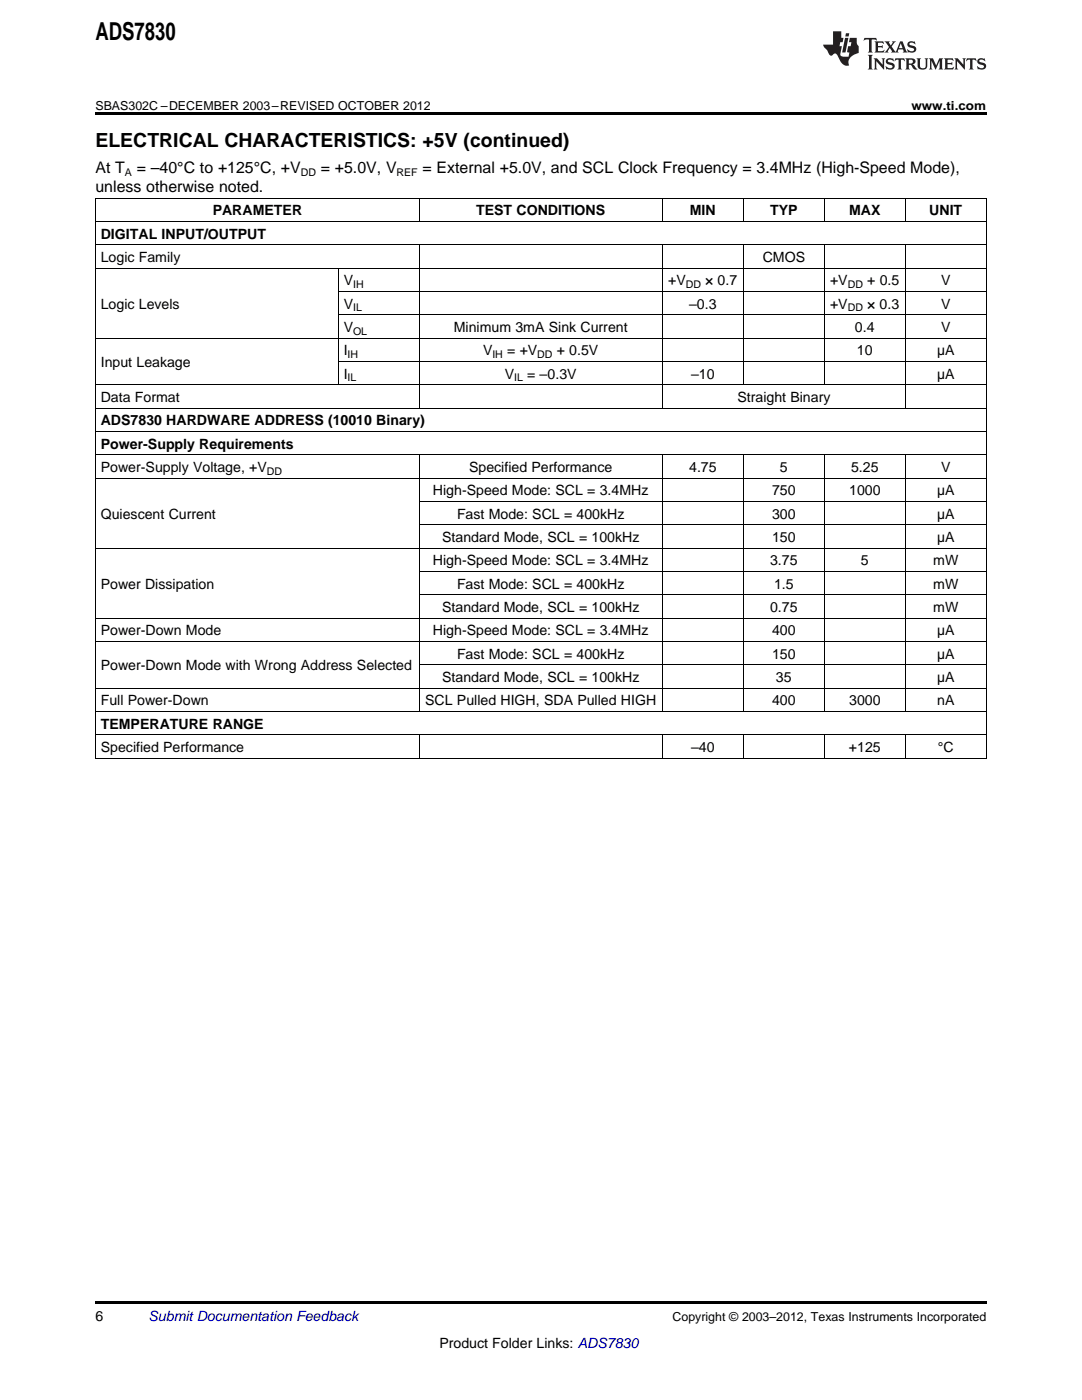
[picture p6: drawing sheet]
<svg xmlns="http://www.w3.org/2000/svg" width="216mm" height="279mm" viewBox="0 0 216 279" stroke-linecap="round" stroke-linejoin="round" font-family="sans-serif">
<defs><g id="words">
<text font-size="4.9" x="19" y="7.9">ADS7830</text>
<text font-size="3.9" x="19" y="29.3">ELECTRICAL CHARACTERISTICS: +5V (continued)</text>
<g font-size="3.2">
<text x="19" y="34.4">At T</text>
<text x="27.3" y="34.4">= –40°C to +125°C, +V</text>
<text x="64" y="34.4">= +5.0V, V</text>
<text x="84.3" y="34.4">= External +5.0V, and SCL Clock Frequency = 3.4MHz (High-Speed Mode),</text>
<text x="19" y="38.3">unless otherwise noted.</text>
</g>
<g font-size="2.8">
<text x="20.1" y="47.6">DIGITAL INPUT/OUTPUT</text>
<text x="42.4" y="43">PARAMETER</text>
<text x="95" y="43">TEST CONDITIONS</text>
<text x="137.7" y="43">MIN</text>
<text x="153.7" y="43">TYP</text>
<text x="169.4" y="43">MAX</text>
<text x="185.4" y="43">UNIT</text>
<text x="20.1" y="52.3">Logic Family</text>
<text x="152.2" y="52.3">CMOS</text>
<text x="68.6" y="56.9">V</text>
<text x="133.3" y="56.9">+V</text>
<text x="140.7" y="56.9">× 0.7</text>
<text x="165.6" y="56.9">+V</text>
<text x="173" y="56.9">+ 0.5</text>
<text x="187.8" y="56.9">V</text>
<text x="20.1" y="61.6">Logic Levels</text>
<text x="68.6" y="61.6">V</text>
<text x="137.5" y="61.6">–0.3</text>
<text x="165.6" y="61.6">+V</text>
<text x="173" y="61.6">× 0.3</text>
<text x="187.8" y="61.6">V</text>
<text x="68.6" y="66.3">V</text>
<text x="68.6" y="70.9">I</text>
<text x="90.6" y="66.3">Minimum 3mA Sink Current</text>
<text x="96.4" y="70.9">V</text>
<text x="101.2" y="70.9">= +V</text>
<text x="111.1" y="70.9">+ 0.5V</text>
<text x="170.6" y="66.3">0.4</text>
<text x="171" y="70.9">10</text>
<text x="187" y="70.9">µA</text>
<text x="187.8" y="66.3">V</text>
<text x="20.1" y="73.2">Input Leakage</text>
<text x="68.6" y="75.6">I</text>
<text x="100.7" y="75.6">V</text>
<text x="105.2" y="75.6">= –0.3V</text>
<text x="137.9" y="75.6">–10</text>
<text x="187" y="75.6">µA</text>
<text x="20.1" y="80.2">Data Format</text>
<text x="147.1" y="80.2">Straight Binary</text>
<text x="20.1" y="84.9">ADS7830 HARDWARE ADDRESS (10010 Binary)</text>
<text x="20.1" y="89.5">Power-Supply Requirements</text>
<text x="20.1" y="94.2">Power-Supply Voltage, +V</text>
<text x="93.6" y="94.2">Specified Performance</text>
<text x="137.5" y="94.2">4.75</text>
<text x="155.6" y="94.2">5</text>
<text x="169.8" y="94.2">5.25</text>
<text x="187.8" y="94.2">V</text>
<text x="86.4" y="98.8">High-Speed Mode: SCL = 3.4MHz</text>
<text x="154.1" y="98.8">750</text>
<text x="169.4" y="98.8">1000</text>
<text x="187" y="98.8">µA</text>
<text x="20.1" y="103.5">Quiescent Current</text>
<text x="91.2" y="103.5">Fast Mode: SCL = 400kHz</text>
<text x="154.1" y="103.5">300</text>
<text x="187" y="103.5">µA</text>
<text x="86.4" y="112.8">High-Speed Mode: SCL = 3.4MHz</text>
<text x="88.2" y="108.2">Standard Mode, SCL = 100kHz</text>
<text x="153.7" y="112.8">3.75</text>
<text x="154.1" y="108.2">150</text>
<text x="171.8" y="112.8">5</text>
<text x="186.2" y="112.8">mW</text>
<text x="187" y="108.2">µA</text>
<text x="20.1" y="117.5">Power Dissipation</text>
<text x="91.2" y="117.5">Fast Mode: SCL = 400kHz</text>
<text x="154.4" y="117.5">1.5</text>
<text x="186.2" y="117.5">mW</text>
<text x="88.2" y="122.1">Standard Mode, SCL = 100kHz</text>
<text x="153.7" y="122.1">0.75</text>
<text x="186.2" y="122.1">mW</text>
<text x="20.1" y="126.8">Power-Down Mode</text>
<text x="86.4" y="126.8">High-Speed Mode: SCL = 3.4MHz</text>
<text x="91.2" y="131.4">Fast Mode: SCL = 400kHz</text>
<text x="154.1" y="126.8">400</text>
<text x="154.1" y="131.4">150</text>
<text x="187" y="126.8">µA</text>
<text x="187" y="131.4">µA</text>
<text x="20.1" y="133.8">Power-Down Mode with Wrong Address Selected</text>
<text x="88.2" y="136.1">Standard Mode, SCL = 100kHz</text>
<text x="154.8" y="136.1">35</text>
<text x="187" y="136.1">µA</text>
<text x="20.1" y="140.8">Full Power-Down</text>
<text x="84.8" y="140.8">SCL Pulled HIGH, SDA Pulled HIGH</text>
<text x="154.1" y="140.8">400</text>
<text x="169.4" y="140.8">3000</text>
<text x="187" y="140.8">nA</text>
<text x="20.1" y="145.4">TEMPERATURE RANGE</text>
<text x="20.1" y="150.1">Specified Performance</text>
<text x="137.9" y="150.1">–40</text>
<text x="169.4" y="150.1">+125</text>
<text x="187.1" y="150.1">°C</text>
<text x="19" y="263.6">6</text>
<text x="87.7" y="269">Product Folder Links: ADS7830</text>
</g>
<text font-size="2.8" fill="#0000c8" x="29.6" y="263.6">Submit Documentation Feedback</text>
<g font-size="2.5">
<text x="19" y="21.9">SBAS302C –DECEMBER 2003–REVISED OCTOBER 2012</text>
<text x="181.9" y="21.9">www.ti.com</text>
<text x="134.2" y="263.6">Copyright © 2003–2012, Texas Instruments Incorporated</text>
</g>
<g font-size="2.1">
<text x="24.9" y="35.1">A</text>
<text x="60" y="35.1">DD</text>
<text x="79.1" y="35.1">REF</text>
<text x="70.4" y="57.5">IH</text>
<text x="136.8" y="57.5">DD</text>
<text x="169.2" y="57.5">DD</text>
<text x="70.4" y="62.2">IL</text>
<text x="169.2" y="62.2">DD</text>
<text x="69.4" y="71.5">IH</text>
<text x="70.4" y="66.8">OL</text>
<text x="98.2" y="71.5">IH</text>
<text x="107.2" y="71.5">DD</text>
<text x="69.4" y="76.1">IL</text>
<text x="102.6" y="76.1">IL</text>
<text x="53.2" y="94.8">DD</text>
</g>
</g></defs>
<g fill="#231f20">
<path d="M172.5 7.6l-.1 .5 .4-.2h.6v.1v2.1l-.2 .4h.9l-.2-.4v-2.1l.1-.1h.5l.5 .2-.2-.5zM174.5 8.3l.2 .3v1.5l-.2 .4h1.8l.2-.6a1.04 1.04 0 0 1-1.3 .2v-.7h.6l.3 .2v-.6l-.3 .2h-.6v-.6l.8-.1 .4 .3-.2-.5zM176.5 8.3l.9 1.1-.9 1.1h.8l-.2-.2 .4-.7 .5 .7-.2 .2h1.5l-.2-.2 .2-.4h.9l.1 .4-.2 .2h1l-.3-.3-.7-1.9h-.5l-.9 2-.8-1 .9-1h-.8l.1 .3-.4 .5-.3-.6 .1-.2zM179.7 8.6l.4 1h-.7zM181.3 8.4a.63 .63 0 0 0-.2 .7 .63 .63 0 0 0 .6 .4l.6 .2 .1 .2a.75 .75 0 0 1-.7 .4 .75 .75 0 0 1-.6-.5l.1 .7 .1-.1a1.11 1.11 0 0 0 1.5-.6 1.13 1.13 0 0 0-1.2-.8l-.1-.4a1.04 1.04 0 0 1 1.2 .2l-.2-.5-.2 .1-.4-.2zM173.2 10.9l.2 .4v2.2l-.2 .4h1l-.3-.4v-2.2l.3-.4zM174.3 11.6l.3 .4v1.5l-.3 .4h.8l-.2-.4v-1.3l1.5 1.7v-1.9l.2-.4h-.7l.2 .4v.9l-1.1-1.3zM177 11.8a.62 .62 0 0 0-.2 .7 .62 .62 0 0 0 .6 .4l.6 .1 .1 .3a.76 .76 0 0 1-.7 .3 .76 .76 0 0 1-.7-.4l.2 .7 .1-.1a1.11 1.11 0 0 0 1.5-.6 1.13 1.13 0 0 0-1.2-.8l-.1-.4a1.04 1.04 0 0 1 1.2 .2l-.2-.6-.2 .1-.5-.1zM178.7 11.6l-.2 .6a.61 .61 0 0 1 .8-.3v1.6l-.2 .4h.9l-.2-.4v-1.6a.63 .63 0 0 1 .7 .3l-.1-.6zM180.6 11.6l.3 .4v1.5l-.3 .4h1l-.2-.2-.1-.8 .6 .2a.76 .76 0 0 0 1.2 .7l-1-1a.58 .58 0 0 0 .6-.5 .58 .58 0 0 0-.5-.6zM181.4 11.9h.1a.45 .45 0 0 1 .5 .1 .45 .45 0 0 1 .1 .5l-.8 .2zM182.9 11.6l.2 .2a2.17 2.17 0 0 0 .3 1.9 .99 .99 0 0 0 1.6-.6v-1.1l.2-.4h-.7l.2 .2a1.92 1.92 0 0 1-.2 1.8 .6 .6 0 0 1-.9-.5v-1.1l.2-.4zM185.4 11.6l.2 .4v1.5l-.2 .4h.7l-.2-.4v-1.4l.8 1.8 .8-1.8v1.4l-.2 .4h.9l-.2-.4v-1.5l.2-.4h-.8l-.6 1.5-.6-1.5zM188.4 11.6l.2 .4v1.5l-.2 .4h1.8l.1-.6a1.04 1.04 0 0 1-1.2 .1v-.6h.5l.4 .2v-.6l-.4 .2h-.5v-.7h.8l.3 .3-.1-.6zM190.5 11.6l.2 .4v1.5l-.2 .4h.7l-.2-.4v-1.3l1.5 1.7v-1.9l.2-.4h-.7l.2 .4v.9l-1.1-1.3zM192.9 11.6l-.1 .6a.61 .61 0 0 1 .7-.3l.1 1.6-.3 .4h1l-.3-.4 .1-1.6a.63 .63 0 0 1 .7 .3l-.1-.6zM195.2 11.8a.62 .62 0 0 0-.2 .7 .62 .62 0 0 0 .6 .4l.6 .1 .1 .3a.76 .76 0 0 1-.7 .3 .76 .76 0 0 1-.6-.4l.1 .7 .1-.1a1.11 1.11 0 0 0 1.6-.6 1.13 1.13 0 0 0-1.3-.8l-.1-.4a1.04 1.04 0 0 1 1.2 .2l-.1-.6-.2 .1-.5-.1z"/>
<path d="M166.2 6.3v2.6h-1.9v.4l.8 .9a.91 .91 0 0 0 1 .8 .56 .56 0 0 1 .5-.3 .56 .56 0 0 1 .5 .3l.4 .8a1.53 1.53 0 0 0 1.9 1.2 1.54 1.54 0 0 1 1-2.1l.9-.3v-1.4a1.52 1.52 0 0 1-.4-1.6h-1.3l-.2 .8h.5l-.2 .8h-.5l-.1 1v.2l.4 .1-.2 .8a1.93 1.93 0 0 1-1.6-.3l.3-1.8h-.5l.2-.8h.4l.2-.8h-.4v-1.3zM168.6 7.6l-.6 2.9h.7l.6-2.9zM168.8 6.6l-.1 .7h.6l.2-.7z"/>
</g>
<path d="M19 22.5h177.8v.5h-177.8zM19 259.7h177.8v.5h-177.8z" fill="#000"/>
<g fill="none" stroke="#000" stroke-width=".2">
<path d="M19 39.5h177.8M19.1 39.6v111.7M83.6 39.6v4.6M132.1 39.6v4.6M148.3 39.6v4.6M164.4 39.6v4.6M180.6 39.6v4.6M196.8 39.6v111.7M19 53.5h177.8M19 48.8h177.8M19 44.2h177.8M67.5 53.6v23.2"/>
<path d="M67.5 58.2h129.3M83.6 48.9v32.6M132.1 48.9v32.6M148.3 48.9v27.9M164.4 48.9v27.9M180.6 48.9v32.6M19 76.8h177.8M19 67.5h177.8M67.5 72.1h129.3M67.5 62.8h129.3M19 95.4h177.8M19 90.8h177.8"/>
<path d="M19 86.1h177.8M19 81.4h177.8M83.6 90.8v51.2M132.1 90.8v51.2M148.3 90.8v51.2M164.4 90.8v51.2M180.6 90.8v51.2M19 109.4h177.8M83.7 118.7h113.1M83.7 114h113.1M83.7 104.7h113.1M83.7 100.1h113.1"/>
<path d="M19 137.3h177.8M19 128h177.8M19 123.3h177.8M83.7 132.7h113.1M19 151.3h177.8M19 146.6h177.8M19 142h177.8M83.6 146.7v4.6M132.1 146.7v4.6M148.3 146.7v4.6M164.4 146.7v4.6M180.6 146.7v4.6"/>
</g>
<use href="#words"/>
</svg>
